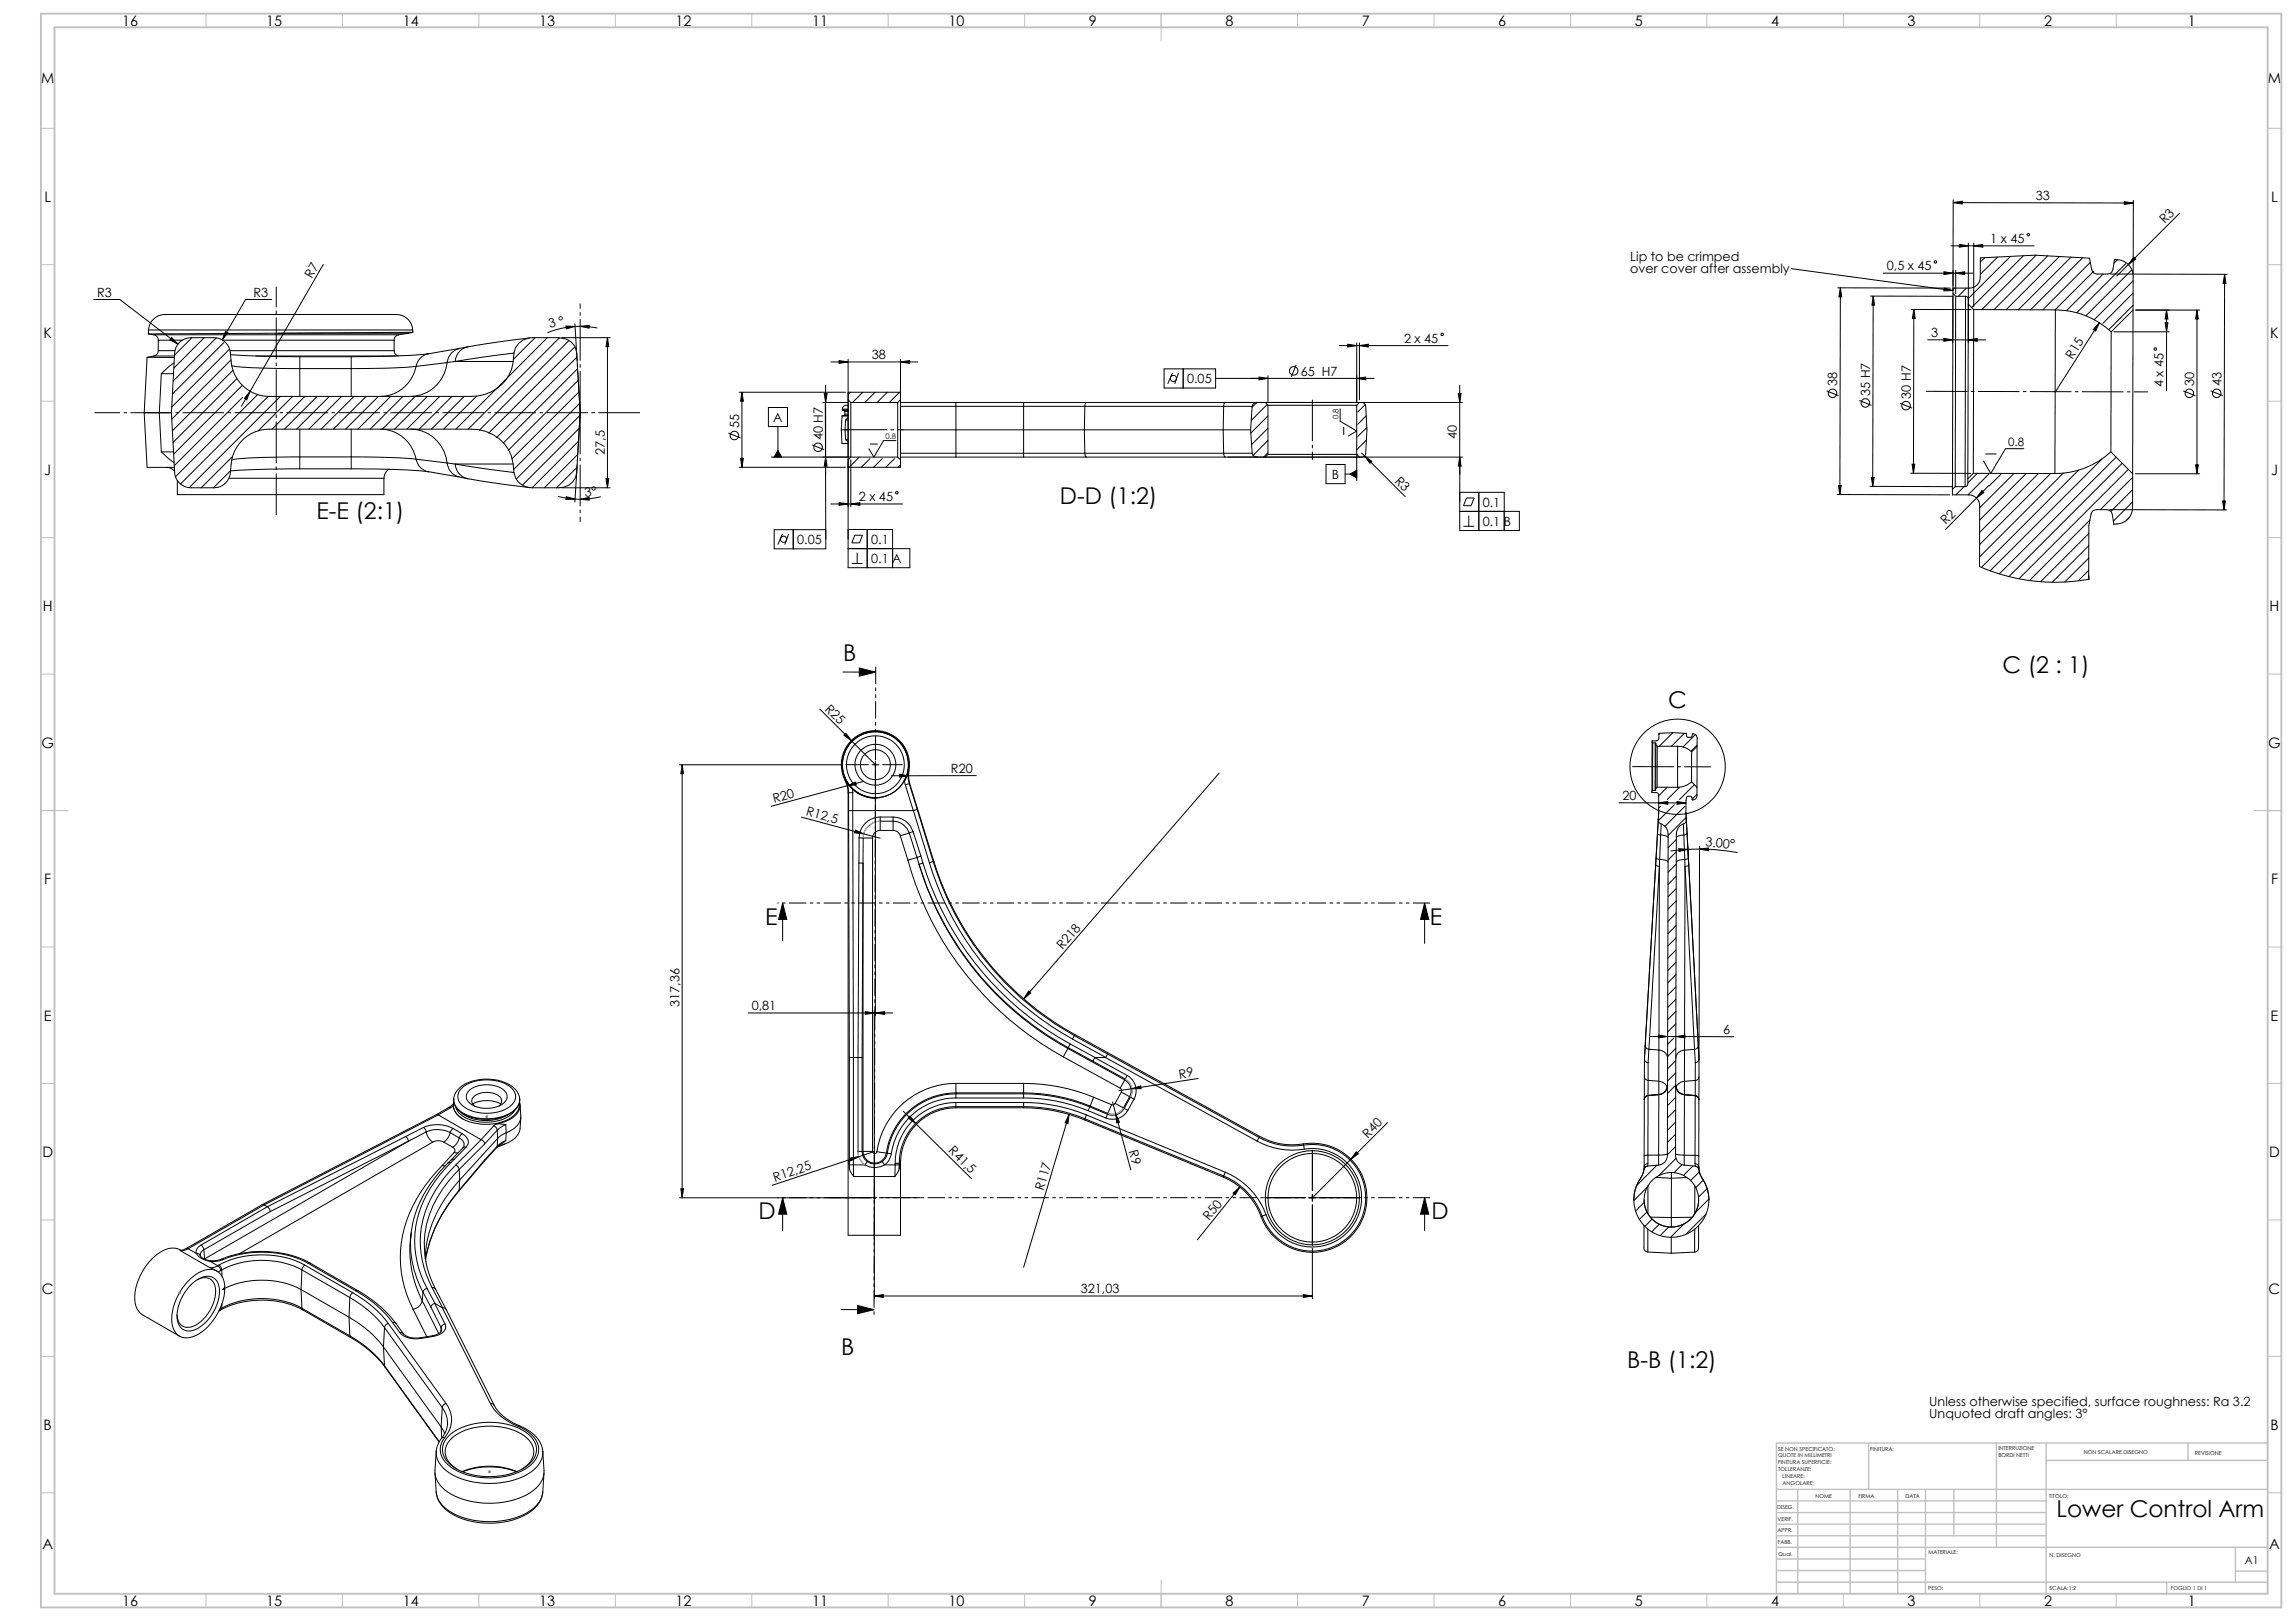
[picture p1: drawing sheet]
<svg xmlns="http://www.w3.org/2000/svg" width="841mm" height="594mm" viewBox="0 0 841 594" stroke-linecap="round" stroke-linejoin="round" font-family="sans-serif">
<defs><g id="words">
<g font-size="8.5">
<text x="388.4" y="184.7">D-D (1:2)</text>
<text x="116" y="190.3">E-E (2:1)</text>
<text x="308.9" y="242.2">B</text>
<text x="733.8" y="246.6">C (2 : 1)</text>
<text x="611.2" y="259.3">C</text>
<text x="280.4" y="338.8">E</text>
<text x="523.9" y="338.8">E</text>
<text x="278" y="446.8">D</text>
<text x="524.6" y="446.8">D</text>
<text x="308.3" y="496.4">B</text>
<text x="596.2" y="501.4">B-B (1:2)</text>
<text x="753.6" y="555.8">Lower Control Arm</text>
</g>
<g font-size="5.3">
<text x="44.8" y="9.5">16</text>
<text x="97.6" y="9.5">15</text>
<text x="147.6" y="9.5">14</text>
<text x="197.6" y="9.5">13</text>
<text x="247.6" y="9.5">12</text>
<text x="297.6" y="9.5">11</text>
<text x="347.6" y="9.5">10</text>
<text x="399" y="9.5">9</text>
<text x="449" y="9.5">8</text>
<text x="499" y="9.5">7</text>
<text x="549" y="9.5">6</text>
<text x="599" y="9.5">5</text>
<text x="649" y="9.5">4</text>
<text x="699" y="9.5">3</text>
<text x="749" y="9.5">2</text>
<text x="801.8" y="9.5">1</text>
<text x="15.1" y="30.5">M</text>
<text x="831.1" y="30.5">M</text>
<text x="16.3" y="74">L</text>
<text x="832.3" y="74">L</text>
<text x="15.9" y="124">K</text>
<text x="831.9" y="124">K</text>
<text x="16.2" y="174">J</text>
<text x="832.2" y="174">J</text>
<text x="15.7" y="224">H</text>
<text x="831.7" y="224">H</text>
<text x="15.2" y="274.1">G</text>
<text x="831.2" y="274.1">G</text>
<text x="16.2" y="324.1">F</text>
<text x="832.2" y="324.1">F</text>
<text x="16.1" y="374">E</text>
<text x="832.1" y="374">E</text>
<text x="15.5" y="424">D</text>
<text x="831.5" y="424">D</text>
<text x="15.4" y="474">C</text>
<text x="831.4" y="474">C</text>
<text x="16" y="524">B</text>
<text x="832" y="524">B</text>
<text x="15.5" y="567.5">A</text>
<text x="831.5" y="567.5">A</text>
<text x="44.8" y="588.5">16</text>
<text x="97.6" y="588.5">15</text>
<text x="147.6" y="588.5">14</text>
<text x="197.6" y="588.5">13</text>
<text x="247.6" y="588.5">12</text>
<text x="297.6" y="588.5">11</text>
<text x="347.6" y="588.5">10</text>
<text x="399" y="588.5">9</text>
<text x="449" y="588.5">8</text>
<text x="499" y="588.5">7</text>
<text x="549" y="588.5">6</text>
<text x="599" y="588.5">5</text>
<text x="649" y="588.5">4</text>
<text x="699" y="588.5">3</text>
<text x="749" y="588.5">2</text>
<text x="801.8" y="588.5">1</text>
</g>
<g font-size="4.7">
<text x="746" y="73.3">33</text>
<text x="793.3" y="82.2" transform="rotate(-45 793.3 82.2)">R3</text>
<text x="729.3" y="89">1 x 45</text>
<text x="597.4" y="95.6">Lip to be crimped</text>
<text x="597.4" y="100.1">over cover after assembly</text>
<text x="691.4" y="99">0,5 x 45</text>
<text x="114.3" y="102.2" transform="rotate(-60 114.3 102.2)">R7</text>
<text x="35.6" y="108.7">R3</text>
<text x="92.9" y="108.7">R3</text>
<text x="201.5" y="120.4" transform="rotate(-15 201.5 120.4)">3 °</text>
<text x="514.5" y="125.6">2 x 45</text>
<text x="707.7" y="123.5">3</text>
<text x="319.5" y="131.6">38</text>
<text x="759.5" y="131.9" transform="rotate(-57 759.5 131.9)">R15</text>
<text x="476.7" y="137.6">65 H7</text>
<text x="435" y="140.4">0.05</text>
<text x="673.3" y="141.5" transform="rotate(-90 673.3 141.5)">38</text>
<text x="792.9" y="141.8" transform="rotate(-90 792.9 141.8)">4 x 45</text>
<text x="804" y="141.5" transform="rotate(-90 804 141.5)">30</text>
<text x="814" y="141.5" transform="rotate(-90 814 141.5)">43</text>
<text x="685.3" y="145.1" transform="rotate(-90 685.3 145.1)">35 H7</text>
<text x="700.2" y="146.1" transform="rotate(-90 700.2 146.1)">30 H7</text>
<text x="283.4" y="154.6">A</text>
<text x="270.9" y="157" transform="rotate(-90 270.9 157)">55</text>
<text x="301.5" y="161.3" transform="rotate(-90 301.5 161.3)">40 H7</text>
<text x="533.9" y="160.9" transform="rotate(-90 533.9 160.9)">40</text>
<text x="221.6" y="166.6" transform="rotate(-90 221.6 166.6)">27,5</text>
<text x="488.1" y="175.5">B</text>
<text x="510.9" y="176.5" transform="rotate(45 510.9 176.5)">R3</text>
<text x="214.4" y="181.9" transform="rotate(-7 214.4 181.9)">3°</text>
<text x="314.7" y="183.6">2 x 45</text>
<text x="543.4" y="185.7">0.1</text>
<text x="543.4" y="192.6">0.1 B</text>
<text x="713.1" y="192.5" transform="rotate(-45 713.1 192.5)">R2</text>
<text x="292.1" y="199.4">0.05</text>
<text x="319.2" y="199.3">0.1</text>
<text x="319.2" y="206.3">0.1 A</text>
<text x="302.1" y="260.1" transform="rotate(45 302.1 260.1)">R25</text>
<text x="348.5" y="283.3">R20</text>
<text x="594.6" y="293.2">20</text>
<text x="283.6" y="294.1" transform="rotate(-15 283.6 294.1)">R20</text>
<text x="295.2" y="298.8" transform="rotate(15 295.2 298.8)">R12,5</text>
<text x="624.8" y="310" transform="rotate(5 624.8 310)">3.00°</text>
<text x="389.3" y="348.1" transform="rotate(-49 389.3 348.1)">R218</text>
<text x="249" y="369" transform="rotate(-90 249 369)">317,36</text>
<text x="275.5" y="370.2">0,81</text>
<text x="631.5" y="378.9">6</text>
<text x="432.3" y="395.2" transform="rotate(-9 432.3 395.2)">R9</text>
<text x="501.2" y="417.2" transform="rotate(-45 501.2 417.2)">R40</text>
<text x="347.4" y="421.9" transform="rotate(45 347.4 421.9)">R41,5</text>
<text x="413.6" y="421.9" transform="rotate(75 413.6 421.9)">R9</text>
<text x="283.9" y="433" transform="rotate(-18 283.9 433)">R12,25</text>
<text x="382.4" y="436.6" transform="rotate(-73 382.4 436.6)">R117</text>
<text x="443.1" y="447.5" transform="rotate(-51 443.1 447.5)">R50</text>
<text x="396" y="473.9">321,03</text>
<text x="707" y="515.1">Unless otherwise specified, surface roughness: Ra 3.2</text>
<text x="707" y="519.7">Unquoted draft angles: 3°</text>
</g>
<text font-size="4.2" x="735.9" y="163.5">0.8</text>
<text font-size="3.9" x="822.6" y="573">A1</text>
<g font-size="2.8">
<text x="490.5" y="153.7" transform="rotate(-90 490.5 153.7)">0.8</text>
<text x="324.5" y="160.8">0.8</text>
</g>
<g font-size="2">
<text x="651.6" y="531.6">SE NON SPECIFICATO:</text>
<text x="685.4" y="531.6">FINITURA:</text>
<text x="732.3" y="531.5">INTERRUZIONE</text>
<text x="732.3" y="534">BORDI NETTI</text>
<text x="763.6" y="532.9">NON SCALARE DISEGNO</text>
<text x="804.3" y="533.1">REVISIONE</text>
<text x="651.6" y="534.1">QUOTE IN MILLIMETRI</text>
<text x="651.6" y="536.6">FINITURA SUPERFICIE:</text>
<text x="651.6" y="539.1">TOLLERANZE:</text>
<text x="653.2" y="541.6">LINEARE:</text>
<text x="653.2" y="544.1">ANGOLARE:</text>
<text x="665.3" y="549">NOME</text>
<text x="681" y="548.9">FIRMA</text>
<text x="698.2" y="548.9">DATA</text>
<text x="751" y="548.9">TITOLO:</text>
<text x="651.2" y="553.1">DISEG.</text>
<text x="651.4" y="557.3">VERIF.</text>
<text x="651.4" y="561.4">APPR.</text>
<text x="651.5" y="565.7">FABB.</text>
<text x="706.6" y="569.5">MATERIALE:</text>
<text x="651.7" y="570.1">Qual.</text>
<text x="751.1" y="570.6">N. DISEGNO</text>
<text x="706.6" y="582.5">PESO:</text>
<text x="751.1" y="582.6">SCALA:1:2</text>
<text x="795.5" y="582.6">FOGLIO 1 DI 1</text>
</g>
</g></defs>
<g fill="none" stroke="#000" stroke-width=".37">
<path d="M715.8 74.3l3.3-.6v1.1zM715.8 73.2l-.1 34.4M715.8 74.3l66 .1M778.4 73.9l3.4 .5-3.4 .5zM781.8 73.4l-.1 26.8M798.7 78.2l-23 23M118.5 96.9l-30 52M656.4 98.5l59.3 8M712.4 99.6l3.3 .5-3.3 .5zM714.9 90.1h30.5M716.7 99.1v8.5M718 89.6l3.3 .5-3.3 .5z"/>
<path d="M721.3 89.1v36.5M723.3 90.1l3.3-.5v1zM723.3 89.1v23.4M727.3 94.4l-1.6 1.6M732 94.2l-6.3 6.3M736.7 94l-15.5 15.4M741.5 93.7l-19 19M746.1 93.5l-19.9 20M750.4 93.8l-19.7 19.7M754.7 94l-19.5 19.5M758.9 94.3l-19.3 19.2M763.2 94.5l-19.1 19"/>
<path d="M765.7 94.6l.8 4.2a1.99 1.99 0 0 0 2 1.6h3.8a2.05 2.05 0 0 0 2-1.7l.5-3.6a6.2 6.2 0 0 1 6.9 6.1v12.4M765.7 94.6l-20-1.1-20 1v7.1a4 4 0 0 1-4 4h-6M765.7 94.6h.1M766 96.2l-17.4 17.3M767.2 99.4l-14.1 14.2M775.9 95.2l-1.3 1.3M778.9 96.7l-17.9 17.9M781.2 98.9l-16.8 16.8M781.9 94.3l.7 .7-2.7 1.9zM34.3 109.7h9.6l21.3 16.4M99.6 109.7h-9.6l-8.6 14.9M207.4 119.5l3.4 .1-3.3 .9z"/>
<path d="M210.7 118.6l.6 9.7M212.6 119.6l3.3-.4v1.1zM673.4 105.5l41.3 .1M674.4 105.5l.5 3.3h-1zM674.4 105.5l-.2 75.7M685.4 108.5l30.2 .1v17M686.4 108.5l-.1 69.7M686.4 108.5l.5 3.3h-1zM690.1 100.1h32.9M700.3 113.4h22M701.3 113.4l.5 3.3h-1zM701.3 113.4l-.1 60"/>
<path d="M712.5 105.6l3.2 .9-3.4 .1zM715.7 107.6l-.2 71.7M715.7 107.6l1 1M716.1 105.6l-.4 .4M716.7 108.6l-.2 69.7M716.7 108.6h3.6M716.7 100.1l3.2-.5v1zM720.3 108.6l-.2 69.7M720.3 108.6a1.03 1.03 0 0 1 1 1M720.6 105.6l-3 3M723.3 113.4l-.2 60.1M723.3 113.4l-2-1.9-.2 64"/>
<path d="M723.3 113.4l29.9 .2M753.2 113.6l-.2 59.9M753.2 113.6a30.1 30.1 0 0 1 20.5 8M769.3 118.2l-1.3 3.1-.9-.6zM769.3 118.2l-16.2 25.5M770.7 100.4l-13.4 13.4M773.3 100.4l42.9 .1M781.7 113.6l-.2 60M781.7 107.4l-11.1 11.1M781.7 111.9l-8.9 8.9M781.7 113.6l-8 8M781.7 102.9l-14.3 14.3"/>
<path d="M782.6 113.6h23.5M793.4 118.3h1l-.5 3.3zM793.9 113.6l.5 3.3h-1zM793.9 113.6v29.6M805.1 113.6l.5 3.3h-1zM805.1 113.6v60M815.2 100.5l.5 3.4-1-.1zM815.2 100.5l-.2 86.4M53.9 130.9l-1.1 20.4M54.4 120.9a6.3 6.3 0 0 1 7.5-5.7h81a9.1 9.1 0 0 1 6.5 1.7 6 6 0 0 1 1.8 4M54.4 120.9h96.8M54.4 120.9v1.5"/>
<path d="M56.3 122.7a1.95 1.95 0 0 1 1.7 2M56.3 122.7h89.8M56.4 130.5l-2.5 .4 10 .1M56.4 130.5h7.5M58 128.5a1.98 1.98 0 0 1-1.6 2M58 124.7h8.8M58 128.5h6.1M58 124.7v3.8M59.1 136.9l-.7 14.4M59.1 136.9h4.5M62.9 123.7l2.3 2.4-2.9-1.6zM63.8 133l-1.9 1.3-2.8 2.6"/>
<path d="M70.3 123.7l-6.3 6.5M74.8 123.7l-11.1 11.2M79.3 123.8l-15.8 15.8M81.6 124.7h62.8M82.1 125.5l-18.9 18.9M82.6 121.5l.9 .4-2.1 2.7zM84.1 127.9l-21.1 21.2M84.3 128.5h60.1M84.5 130l12.3 .6 13.1 .1M84.6 131.9l-21.6 21.7M84.9 133.9a59.3 59.3 0 0 0 14.1 1.1l10.9 .1M85.4 135.7l-22.2 22.2"/>
<path d="M86.8 138.8l-23.4 23.3M93.8 130.5h51.2M102 122.1l49.3-.3-1.6 .3M102 122.1h47.7M102 122.1l-47.6 .3 1.9 .3M109.9 135.1v10.2M109.9 130.7v4.4M109.9 130.7h18.8M109.9 135.1h18.8M128.7 135.1v10.2M128.7 130.7v4.4M144.4 128.5a1.98 1.98 0 0 0 1.6 2"/>
<path d="M144.4 124.7v3.8M146.1 122.7a1.94 1.94 0 0 0-1.7 2M149.7 122.1l-3.6 .6M151.2 120.9l.1 .9M152.5 134.3a13.6 13.6 0 0 1-13.1 11M152.5 134.3l-11.3 .6-12.5 .2M156.7 129.7l.3-.1a273.9 273.9 0 0 1-28.3 1.1M156.7 129.7l-.6 .2a5.8 5.8 0 0 0-3.6 4.4M163.8 132.9a13.6 13.6 0 0 1-13.3 12.4M163.8 132.9l-11.3 1.4M163.8 132.8v.1M166.8 132.5h21.2"/>
<path d="M166.8 132.5l-3 .3M168.1 127.7l-11.4 2M168.4 127.7a5.6 5.6 0 0 0-4.6 5.1M171.5 127.1l-3.1 .6M171.5 127.1a5.8 5.8 0 0 0-4.7 5.4M188 132.5a14.8 14.8 0 0 1-15.2 12.8h-74.2a14 14 0 0 1-13.9-12.8 8.9 8.9 0 0 0-2.2-7.2 6.2 6.2 0 0 0-4.1-1.6h-8.4a6 6 0 0 0-6 5.8l-1.2 21.8M188.4 129.4l-21.6 3.1M188.4 129.4a6.5 6.5 0 0 1 6.7-5.7h9.7a6.3 6.3 0 0 1 6.5 5.6l1.3 22-1.3 21.9a6.2 6.2 0 0 1-6.5 5.6h-9.7a6.5 6.5 0 0 1-6.7-5.7M188.4 129.4l-.4 3.1M194.2 123.8l-22.7 3.3M196.1 123.7l-8 8M200.6 123.7l-33.5 33.6"/>
<path d="M205 123.8l-33.4 33.5M205.8 123.7h17.8M208.4 124.8l-32.7 32.8M210.7 127.1l-31.6 31.6M211.4 130.9l-29.4 29.4M211.7 135.1l-27.2 27.2M211.9 139.4l-25.7 25.6M218.9 120.2l-6.3-.6a31.6 31.6 0 0 0-12 2.3M222.6 123.7l.5 3.4h-1zM222.6 123.7v55.1M304.4 132.6h31.9M307.5 132.1l3.3 .5-3.3 .6z"/>
<path d="M310.8 131.6v35.9M330 132.6l3.3-.5v1.1zM330 131.6v35.9h20.3M426.6 135.2h18.9v7h-18.9zM429.6 136.7l-1.7 4M431.8 136.7l-1.3 4M433.6 135.2v7M445.5 138.7h58M461.4 138.2l3.2 .5-3.2 .5zM464.6 137.7v9.8M475 133.7l-1.8 4.4M490.8 126.6h39.8"/>
<path d="M493.9 126.1l3.3 .5-3.3 .6zM497.2 138.7l3.3-.5v1zM497.2 125.7v21.8M498.2 126.6l3.2-.5v1.1zM498.2 125.7v20.8M706.4 124.5l21.2 .1M712.3 124l3.3 .5-3.3 .6zM721.3 124.6l3.2-.5v1zM773.7 121.6l-.2 44M774.6 121.6h20.3M52.8 151.3h5.6M52.8 151.3l1.1 20h10"/>
<path d="M58.4 151.3h4.4M58.4 151.3l.7 14.3M62.8 151.3l1.2 21.8a6 6 0 0 0 6 5.7h8.4a6.1 6.1 0 0 0 6-5.5 15.7 15.7 0 0 1 4.8-12.4 13.9 13.9 0 0 1 9.4-3.6h74.2a14.9 14.9 0 0 1 15.2 12.7M88.8 141.2l-25.2 25.2M88.9 145.6l-25.1 25.1M91.7 143.4l-1.3 3.1-.8-.5zM94.4 144.6l-30.1 30.1M98.3 145.3l-32.2 32.1M102.7 145.3l-33.4 33.4M107.2 145.3l-12.6 12.6M109.9 157.3v10.1M111.7 145.3l-12 12"/>
<path d="M116.2 145.3l-12 12M120.7 145.3l-12 12M125.2 145.3l-12 12M128.7 157.3v10.1M129.7 145.3l-12 12M134.2 145.3l-12 12M138.7 145.3l-12 12M139.4 157.3a13.5 13.5 0 0 1 13.1 11M143.1 145.3l-12 12M147.6 145.3l-11.9 12M150.5 157.3a13.6 13.6 0 0 1 13.3 12.4M152.1 145.3l-12 12"/>
<path d="M156.6 145.3l-12 12M161.1 145.3l-12 12M165.6 145.3l-12 12M170.1 145.3l-12 12M174.7 145.1l-12.1 12.2M212.2 143.6l-24.6 24.5M212.3 157l-20.8 20.7M212.6 147.6l-24.4 24.4M212.6 152.2l-23.4 23.3M266.9 158.7l4.5 1.8M270.9 143.7h38.9M271.9 143.7l.5 3.3h-1z"/>
<path d="M271.9 143.7v27.5M281.6 149.3h7v7h-7zM285.1 156.3v11.2M301.6 147.5h9.2M302.1 144.2h1l-.6 3.3zM302.4 147.5l.2 50.1M302.5 141.1v32.8M308.3 157.5h1.4M308.3 157.5l.2 5h2.3M308.6 152.4h2.2M308.6 152.4l-.3 5.1M308.7 149.9h2.1"/>
<path d="M308.7 149.9v.4M309.2 150.3l.4 .5M309.2 152.3h1.6M309.2 150.3h1.6M309.2 152.3l-.6 .1M309.6 151.8l-.4 .5M309.6 150.8h1.2M309.6 151.8h1.2M309.6 150.8v1M309.7 157.5h1.1M309.7 157.5l.1 3.6M309.8 153.9l-.1 3.6"/>
<path d="M309.8 153.9h1M310.8 148.5a1.68 1.68 0 0 0-2.1 1.4M310.8 153.1l-1 .8M310.8 150.3h-2.1h.5M310.8 143.7h19.2M311.7 143.7l-.9 .9M311.8 147.5v20l-1 1M311.8 147.5l-1-1v22M311.8 147.5h17.2M316.1 143.7l-3.7 3.8M320.7 143.7l-3.8 3.8M325.1 143.7l-3.7 3.8"/>
<path d="M329 147.5v20M329 147.5l1-1v22M329.6 143.7l-3.7 3.8M330 157.5h67.4M330 147.5h20.3M330 148.9h20.3M350.3 147.5v1.4M350.3 148.9v17.2M350.3 147.5h24.8M350.3 148.9h24.8M375.1 148.9h22.4M375.1 147.5v1.4"/>
<path d="M375.1 147.5h23M375.1 148.9v17.2M397.4 157.5h50.8M397.4 157.5l.1 8.6M397.5 148.9l-.1 8.6M397.5 148.9h50.9M398.1 147.5l-.4 .4-.2 1M398.1 147.5h50.9M448.2 157.5h10.1M448.2 157.5l.2 8.6M448.4 148.9h10.4M448.4 148.9l-.2 8.6"/>
<path d="M449 147.5l-.3 .2-.3 1.2M449 147.5h11.7a1.75 1.75 0 0 0-1.9 1.4M450 147.5h85.9M458.3 157.5l.5 8.6M458.8 148.9l-.5 8.6M460.6 147.5l-1.8 1.8M464.4 148.2l-5.9 5.9M464.6 148.5h32.6M464.6 148.5l-1-1h34.6l-1 1M464.6 152.4l-6.2 6.3M464.6 156.9l-6 6M464.6 148.5v18"/>
<path d="M491.1 149.8v4.6l6.1 3.5-3.1 1.8M492.4 156.6v2.6M497.2 148.5v27.6M499 147.5a1.53 1.53 0 0 1 1.5 1.4l.4 8.6-.4 8.6a1.53 1.53 0 0 1-1.5 1.4M500.3 148.3l-2.8 2.7M500.6 152.4l-3.1 3.1M500.9 156.6l-3.4 3.4M534.4 144.2h1l-.5 3.3zM534.9 141.1v53.3h21.9v-7h-21.9M669.3 143.2l4.4 1.8M681.4 146.7l4.4 1.9M696.2 147.7l4.5 1.8"/>
<path d="M800.1 143.3l4.4 1.7M810.1 143.2l4.4 1.8M59.1 165.6h4.5M59.1 165.6l2.9 2.7 1.8 1.2M61 171.3a3.8 3.8 0 0 1 3 1.3M83.9 175.3h56.8M85.2 167.2l-11.5 11.6M109.9 171.8l-12.5 .1-12.9 .6-6.3 6.3M109.9 167.4h-2.9a149 149 0 0 0-21.9 1.1l-.2 .1M109.9 167.4v4.4M109.9 167.4h18.8M109.9 171.8h18.8"/>
<path d="M128.7 171.8a243.3 243.3 0 0 1 28.3 1.1l-.3-.1M128.7 167.4l14.7 .3 9.1 .6M128.7 167.4v4.4M140.7 175.3v6h-75.7v-5.2M142.5 171.9a4.2 4.2 0 0 0-1.8 3.4M152.5 168.3l11.3 1.4M152.5 168.3a5.6 5.6 0 0 0 4.2 4.5M156.7 172.8l11.4 2M163.8 169.7a5.7 5.7 0 0 0 4.7 5.1M163.8 169.7l3 .3M166.8 170h21.2M166.8 170l21.6 3.1"/>
<path d="M166.8 170a5.8 5.8 0 0 0 4.7 5.4M168.4 174.8l3.1 .6M171.5 175.4l22.7 3.3M188 170l.4 3.1M205.8 178.8h17.8M211.4 171.3l-7.5 7.5M211.5 170.3l-.8 13.6M211.7 166.5l-12.2 12.3M212 161.7l-17 17.1M222.1 175.4h1l-.5 3.4zM270.9 171.2h38.9M271.4 168h1l-.5 3.2z"/>
<path d="M282.7 167.5h46.3M285.1 165.1l1.3 2.4h-2.7zM297.6 163l4.4 1.8M302.5 167.5l.6 3.3h-1zM309.8 161.1l1 .8M309.8 161.1h1M310.3 162.5l.5 .1M310.8 168.5v39.5h22.6v-6.9h-22.6M311.8 168.5v17.2M314.9 167.5l-3.6 3.6M318.8 168.1l-3.2 3.1M318.9 162.7h2.6"/>
<path d="M323.3 168.1l-3.2 3.1M327.8 168.1l-3.2 3.1M328.3 161.5h-4.5l-3.6 6-1.8-3M329 167.5l1 1M330 166.1h20.3M330 170.4l-.9 .8M330 168.5v2.7h-19.2M350.3 166.1v1.4M350.3 167.5h24.8M350.3 166.1h24.8M375.1 166.1h22.4M375.1 166.1v1.4"/>
<path d="M375.1 167.5h23M397.5 166.1l.2 1 .4 .4M397.5 166.1h50.9M398.1 167.5h50.9M448.4 166.1h10.4M448.4 166.1l.3 1.1 .3 .3M450 167.5h85.9M458.8 166.1l.2 .5a1.77 1.77 0 0 0 1.7 .9h-11.7M463.6 167.5l1-1h32.6l1 1zM464.6 161.4l-5.4 5.5M464.6 165.9l-1.5 1.6M485.9 170.2h7v7h-7z"/>
<path d="M492.9 173.7h4.3M494.7 173.7l2.5-1.4v2.8zM499 166l15.9 16M500 167.1l2.7 2-.7 .7zM500.7 161.3l-3.5 3.5M534.9 167.5l.5 3.3h-1zM673.7 177.9h1l-.5 3.3zM685.3 178.2l30.2 .1M685.8 174.9h1l-.5 3.3zM700.1 173.4l22 .1M700.7 170.1h1l-.5 3.3zM715.5 179.3v2h6a4 4 0 0 1 4 4.1l-.1 22.2"/>
<path d="M716.5 178.3l-1 1M716.5 178.3h3.6M719.7 178.3l-3 3M721.1 175.5v1.8a.99 .99 0 0 1-1 1M723.1 173.5l-2 2M723.1 173.5h29.9M724.6 173.5l-3.5 3.4M726.3 179.8l.7 .7-2.7 2zM727.6 166.4h3.9M728.7 178l-15.9 16.1M728.8 173.7l-7.6 7.6M733.3 173.7l-4.4 4.4"/>
<path d="M737.8 173.7l-12.3 12.4M741.6 164.4h-6.7l-5.4 9.1-2.6-4.6M742.5 173.5l-17 17.1M747 173.5l-21.5 21.6M751.4 173.5l-26 26.1M756.1 173.4l-30.7 30.7M761.7 172.3l-35.6 35.6M770.3 168.2l-41 41M773.5 165.6a29.8 29.8 0 0 1-20.5 7.9M773.5 165.6l8 8M775.4 167.5l-42.8 42.8M777.7 169.8l-41.5 41.5"/>
<path d="M779.9 172l-40.1 40.1M781.5 179.5l-8 7.9M781.5 173.6v12.5a6.2 6.2 0 0 1-6.9 6l-.6-3.6a2.02 2.02 0 0 0-1.9-1.7h-3.9a1.9 1.9 0 0 0-1.9 1.6l-.8 4.1v19.8M781.5 174.9l-11.8 11.9M782.5 173.6h23.6M804.6 170.3h1l-.5 3.3zM204.5 181.9l3.9 .8a31.1 31.1 0 0 0 11.8-.7M207.5 182l3.2 .9-3.3 .1zM212.6 183l3.3-.7v1zM283.7 194.1h18.9v7h-18.9zM286.7 195.6l-1.7 4M289 195.6l-1.4 4"/>
<path d="M290.7 194.1v7M304.4 184.7h26.4M307.5 184.2l3.3 .5-3.3 .5zM310.8 194h16.3v14M311.8 184.7l3.3-.5v1zM313.3 196.1h2.8l-1.1 2.8h-2.9zM317.8 194v14M534.9 180.4h16.3v14M536.3 192.9h3.9M537.4 182.5h2.8l-1.1 2.8h-2.8zM538.2 188.9v4M541.9 180.4v14"/>
<path d="M673.2 181.2l41.3 .1M765.4 200l-13.4 13.4M765.5 195.5l-17.7 17.7M765.8 190.6l-22.1 22.1M773.1 186.8l42.9 .1M780.2 189.7l-1.1 1.1M781.5 183.9l-7.1 7.1M814.4 183.6h1.1l-.5 3.3zM312.1 206.5h4M314.1 202.6v3.9M725.4 207.6l4.1 1.7 6.4 1.9 8.5 1.6 10 .6 5.1-.3 6-.8M765.4 210.6l.1 1.7"/>
<path d="M765.4 204.5l-8.8 8.8M765.4 209l-3.9 3.8M300.4 259.8l20.4 20.4M308.9 246.3h12M314.9 244.8l6 1.5-6 1.5zM309.2 269.4l.8-.7 2 2.7zM320.6 268a12.3 12.3 0 0 0-12 12.2 12.3 12.3 0 0 0 12 12.3M320.6 268a12.3 12.3 0 0 1 10.8 18.3M320.6 268l1.4 .1M320.8 279v93.2M605.4 272v-.5h1.5a1.04 1.04 0 0 0 1-1v-1.8l5-.2 5 .2 .5 1.5 1.5-.1 .3-1.2a1.54 1.54 0 0 1 1.7 1.5v3.1M605.4 272l-.1 17.9"/>
<path d="M605.4 272l.2 .2M605.5 271.5l-.1 .1M605.6 272.2v17.5M605.6 272.2h1M606.6 272.2l-.1 17.5M606.6 272.2l.2 .8M606.8 273l-.1 16M606.8 273l.5 .5M607.3 273.5v15M607.3 273.5h7.5M608.3 268.7l-.4 .4M613 268.5l-5 5"/>
<path d="M614.8 273.5l-.1 15M614.8 273.5a7.7 7.7 0 0 1 5.1 2M617.3 268.7l-4.8 4.8M619.9 275.5v11M621.3 269.2l-4.6 4.5M621.9 273.5l-.1 15M621.9 273.1l-2.2 2.2M621.9 273.5l-2 2M249 280.2h59.9M250 280.2l.5 3.3h-1zM250 280.2v158.7M293.7 299.4l28.9 7.8"/>
<path d="M309.7 286l.6 1.6 .5 3M309.8 285.9l2.6 3.2M309.8 285.9l-.1 .1M309.8 285.9l1 3 .2 1.6M310.4 287.9l3.1-1.3 .3 1zM310.8 290.6v134.6M311 290.5l-.2 .1M311 290.5h1.5M311 297.1l.2 90.5M311 290.5v6.6M312.4 289.1a12.5 12.5 0 0 0 8.2 3.4M312.4 289.1l.1 1.4"/>
<path d="M312.5 297l-1.5 .1M312.5 297l.2 90.5M312.5 297h22.2M312.5 290.5v6.5M316.6 286.3l-34 9.2M319.5 280.2h2.6M322.3 292.3l-1.7 .2M322.5 299.4a7.7 7.7 0 0 0-7.7 7.6M322.5 299.4v1.5M322.5 299.4h4.8M327.3 299.4a7.7 7.7 0 0 1 7.3 5.3M327.3 299.4v1.5"/>
<path d="M329.6 283.7l3.4 .6-3.4 .5zM331.4 286.3l.4 1.3M331.8 287.6l2.9 9.4M332.9 282.4h.2M332.9 282.4l-1.5 3.9M332.9 282.4l-.2 1.4 .5 3.4M333.1 282.4a12.5 12.5 0 0 0-14.2-14.5 12.5 12.5 0 0 0-9.2 18.1M333.1 282.4l-.1 3.1 .4 1.7M333.2 287.2l-1.4 .4M333.2 287.2h.2M333.2 287.2l8.8 28.6M333.4 287.2l8.8 28.5"/>
<path d="M334.7 297l5.9 19.1M336.1 296.6l-1.4 .4M357.8 284.2l-31.2 .1M446.8 283.3l-71.7 82.7M593.3 294.2h24.6M605.3 289.9v.5h1.5a.96 .96 0 0 1 1 1v6.4M605.6 289.7l-.3 .2M605.6 289.7h.9M606.7 289v.5l-.2 .2M607.3 288.5l-.6 .5M607.3 288.5h7.4M607.8 294.2l3.4-.5v1z"/>
<path d="M607.8 297.7l-5.2 90.4M607.8 297.8l-.1 2.6M608.5 295.5l-.7 .6M611 288.5l-3.2 3.1M613.6 294.9l-5.9 5.8M614.5 293.7l3.4 .5-3.4 .5zM615.5 288.5l-4.5 4.5M617.4 295.5l-7.3 7.3M617.8 297.7l4.8 90.4M617.8 297.8l.2 2.6M617.9 299.5l-6.6 6.6M619.9 286.5a7.9 7.9 0 0 1-5.2 2"/>
<path d="M619.9 286.5l1.9 2M620.9 287.6l-5.4 5.4M621.8 288.5v3.1a1.58 1.58 0 0 1-1.7 1.5l-.3-1.2-1.3-.1-.4 .2-.2 1.2-.1 4.6M621.8 291.1l-1.7 1.7M313.5 304.2l3 1.4-3.3-.4zM314.7 316.3h1.6M314.7 316.3l-.3 71.2M314.8 307l-.1 9.3M314.8 307l1.5 .1M316.3 316.3l-.4 71.3M316.3 316.3v105.6M316.3 307.1v9.2"/>
<path d="M316.3 307.1h3.5M319.8 307.1v114.8M322.5 300.9a6.2 6.2 0 0 0-6.2 6.2M322.5 304.3a2.78 2.78 0 0 0-2.7 2.8M322.5 300.9v3.4M322.5 300.9h4.8M322.5 304.3h4.8M327.3 300.9a6.2 6.2 0 0 1 5.9 4.4M327.3 304.3a2.67 2.67 0 0 1 2.6 2M327.3 300.9v3.4M329.9 306.3l2.8 8.9M332.7 315.2a118.6 118.6 0 0 0 56.9 72.1"/>
<path d="M333.2 305.3l2.9 8.9M333.2 305.3l-3.3 1M334.6 304.7l2.9 9M334.6 304.7l-1.4 .6M336.1 314.2l-3.4 1M336.1 314.2l.7 2.6M336.8 316.8a114.6 114.6 0 0 0 54.5 67.4M336.8 316.8a114.8 114.8 0 0 0 54.7 67.1M337.5 313.7l-1.4 .5M337.5 313.7l.7 2.6M338.2 316.3l-1.4 .5M338.2 316.3a113.7 113.7 0 0 0 54 66.3"/>
<path d="M340.6 316.1a110.8 110.8 0 0 0 52.4 64.7M342 315.8a109.7 109.7 0 0 0 51.7 63.7M342 315.8l-1.4 .3M342.2 315.7a109.4 109.4 0 0 0 51.7 63.4M342.2 315.7l-.2 .1M606.7 316.9l-3.8 66.2a1.38 1.38 0 0 0 1.3 1.4M606.7 316.9l1.4 .6M606.8 314.4l1.4 .5M606.8 314.4l-.1 2.5M607.4 305.4l-.6 9M607.4 305.4l1.1 .6M607.6 300.7l-.2 4.7"/>
<path d="M607.7 300.4a1.51 1.51 0 0 0 1.1 1.5M607.7 300.1v.3M607.7 300.1v.1M608.1 317.5l-3.9 67M608.1 317.5l-.2 67.3M608.2 314.9a3.9 3.9 0 0 1 3.1 1M608.2 314.9l-.1 2.6M608.5 306a2.85 2.85 0 0 1 2.8 1M608.5 306l-.3 8.9M608.8 301.9a3.7 3.7 0 0 1 2.5 3.8l-.3 117.8a3.5 3.5 0 0 1-3.2 3.4M608.8 301.9l-.3 4.1M612.2 311.8l4.7-.4a77.1 77.1 0 0 1 19.9 1.1"/>
<path d="M614.3 307.6l-3 3M614.3 312.1l-3 3M614.3 316.6l-3.1 3M615.2 311l3.3 .2-3.2 .8zM616.9 301.9a3.6 3.6 0 0 0-2.6 3.8l-.3 117.8a3.5 3.5 0 0 0 3.2 3.5M616.9 301.9l.1 4.1M617 306a2.95 2.95 0 0 0-2.7 1M617 306l.4 9M617.4 315a3.7 3.7 0 0 0-3.1 .9M617.4 315l.1 2.5M617.5 317.5l-.2 67.3M617.5 317.5l3.5 67"/>
<path d="M618 300.4a1.51 1.51 0 0 1-1.1 1.5M618 300.4v-.3l.2 5.4M618.2 305.5l.5 8.9M618.2 305.5l-1.2 .5M618.5 310.3l.3 5.7M618.7 314.4l-1.3 .6M618.7 314.4l.1 2.6M618.8 317l3.5 66.1M618.8 317l-1.3 .5M622.8 311.1l3.3-.4v1zM622.8 310.2l-.2 77.1M286.8 330.9l1.5 6h-3z"/>
<path d="M286.8 330.9v13.8M522.1 330.9l1.5 6h-3zM522.1 330.9v14.8M614.2 334.6l-3 3M614.2 339.1l-3 3M614.2 321.1l-3 3M614.2 325.6l-3 3M614.2 330.1l-3 3M614.2 348.1l-3 3M614.2 352.6l-3 3M614.2 357.1l-3 3.1M614.2 343.6l-3 3"/>
<path d="M274.1 371.2h53M317.1 370.7l3.3 .5-3.3 .5zM320.4 370.2v67.7M320.8 371.2l3.3-.5v1zM376.9 363.2l.8 .7-2.6 2.1zM393.7 379.5l-.7 1.3M393.7 379.5l67.7 37.3M393.9 379.1l-.2 .4M393.9 379.1l67.7 37.3M604.8 379.8l30.6 .1M607.8 379.3l3.3 .5-3.3 .5zM614.1 375.1l-3 3"/>
<path d="M614.1 379.8l3.3-.5v1.1zM614.2 361.6l-3 3M614.2 366.2l-3 2.9M614.2 370.6l-3.1 3M169.2 398.8a15.3 15.3 0 0 1 18.3 0 4.1 4.1 0 0 1-.7 6.7 15.6 15.6 0 0 1-17.6-.6 4 4 0 0 1 0-6.1zM172.1 399.4a11 11 0 0 1 12.6 .1 2.96 2.96 0 0 1-.5 5 11 11 0 0 1-12.5-.7 2.86 2.86 0 0 1 .4-4.4zM311.2 387.6v39.3M312.7 387.5l-1.5 .1M312.7 387.5v39.4M312.7 387.5h1.7M314.4 387.5l1.5 .1M314.4 387.5v34.4"/>
<path d="M315.9 387.6v34.3M350.3 397a29.3 29.3 0 0 0-29 25M350.3 397v3.5M350.3 397h24.8M375.1 397v3.5M375.1 397a66.9 66.9 0 0 1 25.7 5.1M389.6 387.3l20.9 11.4M391.3 384.2l-1.7 3.1M391.3 384.2l20.9 11.5M391.5 383.9l-.2 .3M391.5 383.9l9 5M392.2 382.6l-.7 1.3"/>
<path d="M392.2 382.6l9.1 4.9M393 380.8l12.2 6.7M400.5 388.9l11.8 6.5M401.2 387.6l-.7 1.3M401.2 387.6l11.9 6.5M401.3 387.5l-.1 .1M401.3 387.5h3.8M405.1 387.5l55.6 30.7M405.2 387.5h-.1M405.9 386.3l-.7 1.2M410.5 398.7a1.12 1.12 0 0 1 .4 1.5M412.2 395.7a4.6 4.6 0 0 1 1.7 6.2"/>
<path d="M412.2 395.7l-1.7 3M412.3 395.4a4.9 4.9 0 0 1 2 6.6M412.3 395.4l-.1 .3M413.1 394.1l-.8 1.3M413.1 394.1a6.4 6.4 0 0 1 2.5 8.7M414.8 399l3.2-1.1 .1 1.1zM439 395.2l-29 4.5M602.6 394.6a1.41 1.41 0 0 0 1.3 1.3M602.6 394.6l-.1 8.3M602.6 388.1a1.38 1.38 0 0 0 1.3 1.3M602.6 388v.1M602.6 388.1v6.5"/>
<path d="M603.9 395.9v5.5M603.9 389.4v6.5M603.9 395.9l4 .3M604.2 384.5l3.7 .3M604.2 384.5l-.3 4.9M607.9 396.2l1.8 .6 .9 .9 .3 .8M607.9 396.2v4.9M607.9 384.8a3.2 3.2 0 0 1 3.2 3M607.9 384.8v11.4M611.1 397.6a3.4 3.4 0 0 1-3.2 3.5M611.1 397.7a3.4 3.4 0 0 1-3.2 3.4M613.4 380.3l-2.3 2.4"/>
<path d="M614.1 397.6a3.5 3.5 0 0 0 3.2 3.5M614.1 388.7l-3 3M614.1 393.1l-3 3M614.1 384.1l-3 3M617.3 396.2l-1.3 .3-1 .7-.8 1.3M617.3 396.2v4.9M617.3 384.8a3.2 3.2 0 0 0-3.2 3M617.3 384.8v11.4M621 384.5l-3.7 .3M621 384.5l.3 4.9M621.2 395.9v5.6M621.2 395.9l-3.9 .3"/>
<path d="M621.3 389.4l-.1 6.5M622.3 383.1a1.45 1.45 0 0 1-1.3 1.4M622.3 383.1l.3 5M622.6 388.1a1.39 1.39 0 0 1-1.3 1.3M622.6 394.6a1.33 1.33 0 0 1-1.4 1.3M622.6 394.6v8.4M622.6 388.1v6.5M148.6 416.5l.7 .7 .3 1M148.6 416.5l-50.6 25.7M149.6 418.2l-74.6 43.1-.3-3.3M149.6 418.2l-50.6 25.8M155.2 413.1a12.7 12.7 0 0 1 10.9 .4"/>
<path d="M155.2 413.1l-6.6 3.4M155.2 413.1l.7 .7 .3 1M156.2 414.8l-6.6 3.4M156.2 414.8a5.7 5.7 0 0 0 2.4 3.7M156.2 414.8a10.2 10.2 0 0 1 8.8 .2M158.6 418.5a4.2 4.2 0 0 1 4 0M158.6 418.5l-70.8 40.9M159.9 408.5l.7 .1M159.9 408.5l-63.8 32.9M160.6 408.6l-63.8 32.9M160.6 408.6l15.7 9M162.6 418.5l3.3 1.9"/>
<path d="M164.5 405.8l.7 .1M164.5 405.8l-4.7 2.7M165 415a5.6 5.6 0 0 1-2.4 3.5M165 415l3.3 2M165.2 405.9l-4.6 2.7M166.1 413.5l-1.1 1.5M166.1 413.5l3.3 2M166.1 405.3a6.1 6.1 0 0 0 3.4 4.7M166.1 404.8v.5M166.1 405.3l-.9 .6M166.2 404.5l-1.7 1.3M166.3 402.8l-.1 .2"/>
<path d="M166.3 403.9a5.3 5.3 0 0 0 3.2 6.1M167 405.7a9.1 9.1 0 0 0 7.9 5.3 15.6 15.6 0 0 0 13.2-3.3l.5-.8M168.3 417a2.37 2.37 0 0 1 1.4 3.6M168.3 417a5.4 5.4 0 0 1-2.4 3.4M168.9 407.6a16 16 0 0 0 17.2 1M169.4 415.5a3.2 3.2 0 0 1 1.4 4.9M169.4 415.5l-.7 .6-.4 .9M173.2 404.5a11.7 11.7 0 0 1 10.4 0M173.9 405.3a2.31 2.31 0 0 1-1-2.4 2.31 2.31 0 0 1 1.8-1.8 7.8 7.8 0 0 1 8.9 1.3 2.22 2.22 0 0 1-.7 2.9M176.3 417.6h.1M176.3 417.6a1.87 1.87 0 0 1 1.3 1.6M176.3 417.6l-9.3 9.4"/>
<path d="M177.6 419.2l-9.4 9.4M180.9 412.6a1.76 1.76 0 0 1 1.3 1.6M180.9 412.6l-4.6 5M181.6 411.9l3.8 .2M181.6 411.9l-.7 .7M182.2 414.2l.2 3M182.2 414.2l-4.6 5M182.4 417.2l-.2 2.8M182.4 417.2l-13.9 15.2M185 419.2l-2.7 1.1M185.4 417.9l-3.4 2.6M185.4 412.1l.1 3"/>
<path d="M185.4 412.1l-2.3 1.2-.9 .9M185.4 417.9l-2.3 1.3-.9 .8M185.5 415.1l-2.2 1.2-.9 .9M185.5 415.1l-.1 2.8M190.3 404.5a6.2 6.2 0 0 1-4.1 5.7 19.2 19.2 0 0 1-16.7-.2M190.4 403.9a5.6 5.6 0 0 1-3.6 6.3l-2.4 1-2.8 .7M190.5 402.7a7.6 7.6 0 0 0-5.6-6.1 17.6 17.6 0 0 0-16.2 1.8 5.8 5.8 0 0 0-2.4 4.4M190.5 402.7l-.1 .2a6 6 0 0 1-4.1 5.5 18 18 0 0 1-18.4-1.7 4.6 4.6 0 0 1-1.6-3.7M190.5 402.7a6.4 6.4 0 0 1-4.7 5.8 18 18 0 0 1-17.8-1.9 5 5 0 0 1-1.7-3.8M190.6 404.8l.3 4.1a6.3 6.3 0 0 1-4.2 5.7l-1.2 .5M190.9 409.4l-.3 4.1a7 7 0 0 1-5 5.5l-2.7 .8M331 407.2l25 24.7"/>
<path d="M332.8 409.7l.7-.7 2 2.7zM350.3 400.8v1.5M350.3 405.5a20.7 20.7 0 0 0-20.8 20.8M350.3 404a22.3 22.3 0 0 0-22.3 22.3M350.3 404v1.5M350.3 402.3a23.9 23.9 0 0 0-23.7 20.5M350.3 400.8a25.6 25.6 0 0 0-25.2 21.8M350.3 400.5a25.8 25.8 0 0 0-25.5 22.1M350.3 405.9a20.4 20.4 0 0 0-20.3 20.4M350.3 402.3h24.8M350.3 400.8h24.8M350.3 404h24.8"/>
<path d="M350.3 405.5h24.8M350.3 400.5h24.8M350.3 400.5v.3M350.3 405.5v.4M350.3 405.9h24.8M375.1 400.8v1.5M375.1 402.3a62.2 62.2 0 0 1 23.7 4.7M375.1 404a60.7 60.7 0 0 1 23 4.6M375.1 405.5a57.5 57.5 0 0 1 22.4 4.5M375.1 404v1.5M375.1 400.8a65.1 65.1 0 0 1 24.2 4.8M375.1 400.5a64.8 64.8 0 0 1 24.3 4.8"/>
<path d="M375.1 405.9a59.1 59.1 0 0 1 22.3 4.5M375.1 400.5v.3M375.1 405.5v.4M391.8 408.4l-.5 3.3-1-.3zM391.8 408.4l-16.7 56M397.4 410.4l50.8 20.9M397.5 410l50.9 20.9M397.5 410l-.1 .4M398.1 408.6l-.6 1.4M398.1 408.6l50.9 20.9M398.8 407l6.5 2.7M399.3 405.6l-.5 1.4"/>
<path d="M399.3 405.6l6.5 2.7M399.4 405.3l6.6 2.7M399.4 405.3l-.1 .3M400.8 402.1l-1.4 3.2M400.8 402.1l6.5 2.7M405.8 408.3l-.5 1.4M406 408l-.2 .3M407.3 404.8l-1.3 3.2M407.7 403.8l6.7 24.9M408.6 404.3l-.6 .5h-.7M408.6 404.3l3.1 1.7M408.9 408.2l1.3 3-.9 .3z"/>
<path d="M410.9 400.2l3 1.7M410.9 400.2l-2.3 4.1M411.7 406a4.5 4.5 0 0 1-5.7 2M411.7 406l.3 .2M412 406.2a4.8 4.8 0 0 1-6.2 2.1M412 406.2l1.3 .7M413.3 406.9a6.4 6.4 0 0 1-8 2.8M413.9 401.9l.4 .1M413.9 401.9l-2.2 4.1M414.3 402l1.3 .8M414.3 402l-2.3 4.2M415.6 402.8l-2.3 4.1"/>
<path d="M460.7 418.2a27.1 27.1 0 0 0 17.2 2.9M461.4 416.8l-.7 1.4M461.4 416.8a25.4 25.4 0 0 0 16.3 2.8M461.6 416.4a24.4 24.4 0 0 0 16 2.8M461.6 416.4l-.2 .4M477.6 419.2a20 20 0 0 1 22.8 15.2 20 20 0 0 1-13.8 23.7 20 20 0 0 1-24.5-12.3M477.6 419.2l.1 .4M477.7 419.6l.2 1.5M477.7 419.6a19.6 19.6 0 0 1 22.2 15 19.6 19.6 0 0 1-13.5 23.1 19.6 19.6 0 0 1-23.9-12.1M508.5 411.4l-27.6 27.5M602.5 403v20.5M602.5 402.9v.1"/>
<path d="M603.9 401.4a1.51 1.51 0 0 0-1.4 1.5M603.9 401.5v21.8M603.9 401.5a1.51 1.51 0 0 0-1.4 1.5M603.9 401.4v.1M607.9 401.1l-.1 22.2M607.9 401.1l-4 .3M607.9 401.1h.1M607.9 401.1l-4 .4M611.1 400.7l3-3a3.5 3.5 0 0 0 3.2 3.5M614 415.6l-3 3M614 402.1l-3 3.1M614 406.6l-3 3"/>
<path d="M614 411.2l-3 3M617.3 401.2l-.1 22.1M617.3 401.1l3.9 .4M617.3 401.2l3.9 .3M617.3 401.1v.1M621.2 401.5a1.52 1.52 0 0 1 1.4 1.5M621.2 401.5l-.1 21.9M621.2 401.5h.1M622.6 403l-.1 20.6M622.6 403h.1M162 427.1a48.5 48.5 0 0 0-15.3 33.8 41.9 41.9 0 0 0 4.7 18.8M162 427.1l1.1 .1"/>
<path d="M165.2 426.1l-.7-.1a45 45 0 0 0-13 21M165.2 426.1a40 40 0 0 0-13.1 31.1 37.5 37.5 0 0 0 4.4 15M165.9 420.4a1.19 1.19 0 0 1 .5 1.9M166.4 422.3l1.6 .1M166.4 422.3l-4.4 4.8M166.5 424.8l-1 .1-1.4 1.4M166.5 424.8l-1.3 1.3M167 427a39.1 39.1 0 0 0-12.9 30.2 36.9 36.9 0 0 0 4.2 14.6M167 427a1.89 1.89 0 0 1 1.2 1.6M168 436.6a52.2 52.2 0 0 0-11.7 22.9M168.2 428.6a38 38 0 0 0-12.5 31.1l.4 2.7M168.2 436.1a50.5 50.5 0 0 0-12.2 25.4"/>
<path d="M168.2 436.1l-.2 .5M168.2 428.6l.3 3.8M168.5 432.4a43.8 43.8 0 0 0-12.7 28.8M168.5 432.4l-.3 3.7M169.7 420.6h.1M169.7 420.6l-4.4 4.5M170.8 420.4l-4.3 4.4M170.8 420.4l-1.1 .2M177.6 425.1l-9.6 11.5M177.6 425.1l-9.4 11M182 420.5l-4.6 5.1M182.2 420l-.2 .5"/>
<path d="M182.2 420l-4.6 5.1M249 438.9h70.4M249.5 435.6h1l-.5 3.3zM286.8 438.9l1.5 6h-3zM286.8 438.9v12M310.8 425.2l.4 3.1M310.8 425.2v27.5h19.2v-27.5l-.3 1.1M311.2 428.3l.3 .8 1.3 2M311.2 426.9v1.4M311.2 426.9h1.5M311.4 424.4l3.3-.5-3 1.5zM312.7 426.9l.1 4.2"/>
<path d="M312.7 426.9h4.2M312.8 431.1h15.1M314.4 421.9h1.5M314.4 421.9a6.1 6.1 0 0 0 2.5 5M315.9 421.9a4.6 4.6 0 0 0 1.9 3.8M315.9 421.9h.4M316.3 421.9a4.3 4.3 0 0 0 3.9 4.3 4.3 4.3 0 0 0 4.6-3.6M316.3 421.9h3.5M316.9 426.9a7.1 7.1 0 0 0 7.3 0M317.8 425.7l-.9 1.2M317.8 425.7a4.7 4.7 0 0 0 5.5 0M319.8 421.9a.8 .8 0 0 0 .7 .8 .8 .8 0 0 0 .8-.7"/>
<path d="M319.9 438.9h1M320 438.6l.8 .7M320.4 439.9v36M320.4 438.4v1M320.5 421.9l-37.5 12.4M320.8 438.6l-.8 .7M321.3 422l3.5 .6M323.3 425.7l.9 1.2M324.2 426.9h3.8M324.8 422.6h.3M325.1 422.6a4.4 4.4 0 0 1-1.8 3.1M325.1 422.6l1.5 .2"/>
<path d="M326.6 422.8a6.2 6.2 0 0 1-2.4 4.1M328 426.9l-.1 4.2M328 426.9h1.5M328 426.3h1.5M328 426.3v.6M329.5 428.3l-.2 .8-1.4 2M329.5 426.9v1.4M329.5 426.3v.6M329.5 426.3h.2M329.7 426.3l-.2 2M448.2 431.3a24.6 24.6 0 0 1 13.9 14.5M448.4 430.9a25 25 0 0 1 14.1 14.7"/>
<path d="M448.4 430.9l-.2 .4M449 429.5l-.6 1.4M449 429.5a26.7 26.7 0 0 1 14.9 15.6M451.9 437.2l2.4-2.3-1.6 2.9zM454.3 434.9l-15.5 19.4M477.9 421.1a18.1 18.1 0 0 1 20.6 13.8 18.1 18.1 0 0 1-12.5 21.3 18.1 18.1 0 0 1-22.1-11.1M479.6 438.9h2.5M480.9 437.7v2.5M497 422.1l.7 .7-2.7 2zM522.1 438.9l1.5 6h-3zM522.1 438.9v12M601.2 431.8a13.8 13.8 0 0 0 11.2 21.6 13.8 13.8 0 0 0 11.4-21.5"/>
<path d="M601.3 431.7a13.7 13.7 0 0 0-2.6 7.9M602.4 428.6l-.2 1.1-1 2.1M602.4 428.6l-1.2 3.2M602.5 439.6a10 10 0 0 0 10 10 10 10 0 0 0 10-9.9M602.5 427.6l-.1 1M602.5 423.5v4.1M603.6 435.1l-4.9 4.9M603.8 427.3a1.56 1.56 0 0 0-1.4 1.3M603.8 427.3a1.58 1.58 0 0 0-1.4 1.3M603.9 426.4a1.33 1.33 0 0 0-1.4 1.2M603.9 423.3v3.1M603.9 423.3l-1.4 .2"/>
<path d="M603.9 426.4l-.1 .7M603.9 434.5v10.2M606.7 431.5l5.8 .3M607.2 427l-7.4 7.4M607.8 423.3v3.6M607.8 426.9l-4 .4M607.8 423.3h-3.9M611 422.8l-.9 .3-2.3 .2M612.5 431.8v14.4M612.5 429.7v2.1M614 422.8l3.2 .5M614 420.2l-3 3"/>
<path d="M614.2 424.5l-6.3 6.3M616.4 426.8l-3 2.9M617.2 423.3v3.7M617.2 427l4 .3M617.2 423.3l3.9 .1M618.2 431.5l-5.7 .3M620.4 427.3l-3.5 3.4M621.1 434.6l-.1 10.2M621.1 426.4a1.42 1.42 0 0 1 1.4 1.2M621.1 423.4v3M621.1 423.4l1.4 .2M621.1 426.4l.1 .9"/>
<path d="M621.2 427.4l1 .4M621.2 427.3a1.45 1.45 0 0 1 1.4 1.3M622.5 427.6l.6 3 .7 1.3M622.5 423.6v4M622.5 427.6v.8M622.5 428.3l.1 .3M622.6 428.6l.6 2.3 .6 1M622.7 429.4l-3.1 3.2M623.7 431.7a13.5 13.5 0 0 1 2.5 8M623.8 431.9h.1M624.2 432.4l-2.8 2.8M625.6 435.5l-3.2 3.2"/>
<path d="M626.2 439.4l-4.9 4.9M66 458.3l10.7 6.1M66.3 458.2a6.5 6.5 0 0 0-7.5 .6 20.9 20.9 0 0 0-9.3 18.5 6.1 6.1 0 0 0 2.7 4.5l13.6 7.8M68.2 457.5l-2.2 .8M68.2 457.5l.8 .1M69 457.6l-1.1 .5-1.9 .2M69 457.6l2.9 1.7M71.9 459.3a6.9 6.9 0 0 0 5.2 2.9M71.9 459.3a1.35 1.35 0 0 1 1.5 .8M73.7 456.3a2.82 2.82 0 0 0-1.8 3M73.7 456.3l.7 .7 .3 1M74.7 458a2.09 2.09 0 0 0-1.3 2.1"/>
<path d="M96.8 441.5l-.7-.1-27.9 16.1M96.8 441.5l1.2 .7M96.8 441.5l-27.8 16.1M98 442.2l.7 .8 .3 1M98 442.2l-24.3 14.1M99 444l-24.3 14M150.6 452.2l-.2 1.9M150.7 451.7a39.8 39.8 0 0 0 4 24.9M151.5 447.2a35.6 35.6 0 0 0 3.5 26.3M462.5 445.6l-.4 .2M463.9 445.1l-1.4 .5M480.9 457.4v18.5"/>
<path d="M602.4 449.1v7.3a1.78 1.78 0 0 0 1.4 2.4M602.5 440.6l-3.2 3.2M603.5 444.1l-2.8 2.8M603.8 450.4v8.4M603.8 458.8l8.6 .4M604.8 446l7.7 .2M605.4 446.7l-2.6 2.7M608 448.6l-2.7 2.8M611.5 449.6l-3.2 3.2M612.4 453.4v5.8M612.5 446.2l-.1 3.5M617 448.6l-4.8 4.8"/>
<path d="M620.2 446.1l-7.7 .1M621 458.8l-8.6 .4M621 450.4v8.4M622.4 449.1v7.4a1.81 1.81 0 0 1-1.4 2.3M625.2 444.9l-7.5 7.5M69.7 468.7a9.5 9.5 0 0 1 9.4-3.1 6.2 6.2 0 0 1 3.1 6.2l-.6 .7h.6a20.3 20.3 0 0 1-11.4 17.3 5.5 5.5 0 0 1-7.8-5.2 21.2 21.2 0 0 1 6.7-15.9zM69.9 470.8a7.9 7.9 0 0 1 7.6-2.9 5.6 5.6 0 0 1 2.9 6.5 16.5 16.5 0 0 1-9.5 13.1 4.5 4.5 0 0 1-6-4.7 17 17 0 0 1 5-12zM72.3 469a4.3 4.3 0 0 1 4.8-.3 4.3 4.3 0 0 1 1.9 4.5 15.1 15.1 0 0 1-8.2 12.8 4.1 4.1 0 0 1-5.9-4.2M73.4 460.1a4.2 4.2 0 0 0 3.8 1.9M76.7 464.4l2.8 1.4M77.1 462.2l2.7 1.6M77.2 462l-.1 .2"/>
<path d="M79.8 463.8l-2.1 .7-1-.1M79.8 463.8l.7 .8 .4 1M80.2 463.6a34.9 34.9 0 0 1 31.5 0M80.2 463.6l.6 .5 .5 1.3M80.2 463.6l-.4 .2M80.9 465.6l-1 .5M80.9 479.6l-.4 .3M80.9 479.6l-.4 .6M81 480a33.3 33.3 0 0 1 30 0M81 480l-.5 .2M81.1 461.4a39.3 39.3 0 0 1 32.5 1.4M81.1 461.4l-1.9 .5-2 .1"/>
<path d="M81.1 461.4l.5 .2M81.3 465.4a32.5 32.5 0 0 1 29.3 0M81.3 479.4a32.2 32.2 0 0 1 29.3 0M81.3 479.4l-.3 .6M81.3 465.4l-.4 .2M81.3 479.4l-.4 .2M81.3 465.4l.1 2.3M81.4 477.7l-.1 1.7M81.6 472.5a31.9 31.9 0 0 1 28.7 0M81.6 461.6l-2.1 .6h-2.4M81.6 461.6a37.8 37.8 0 0 1 31.3 1.3M110.3 472.5l17.6 10.2"/>
<path d="M110.3 472.5l.3 6.9M110.6 479.4l.4 .6M110.6 465.4l17.6 10.1M110.6 465.4l-.3 7.1M110.6 479.4l17.6 10.1M111 480l17.5 10.1M111.7 463.6l-.6 .5-.5 1.3M111.7 463.6l17.6 10.1M112.9 462.9l17.5 10.1M113.6 462.8l-.7 .1M113.6 462.8l17.6 10.2M128.2 475.5a40.9 40.9 0 0 1 12.7 11"/>
<path d="M128.2 475.5l-.3 7.2M129.3 473.7a40.7 40.7 0 0 1 13 11.3M129.3 473.7l-.6 .5-.5 1.3M130.4 473a42.1 42.1 0 0 1 13.4 11.6M131.2 473a44.3 44.3 0 0 1 13.9 12M131.2 473h-.8M151.4 479.7l5 10.1M154.7 476.6a3.9 3.9 0 0 1-3.3 3.1M154.7 476.6l6.1 12.1M155 473.5l-.3 3.1M155 473.5l2.9 5.5M156 462.3l.1 .1a36.6 36.6 0 0 0 3.5 10"/>
<path d="M156.5 472.2a1.66 1.66 0 0 0-1.5 1.3M156.5 472.2l2.9 5.5M157.9 479l3.7 7.5M158.3 471.8l.8 .1 .5 .5M158.3 471.8l3.9 7.5M159.3 477.7h.1M159.3 477.7a1.63 1.63 0 0 0-1.4 1.3M159.3 477.7l3.8 7.5M159.4 477.7l2.7 1.6M159.6 472.4l3.9 7.4M162.1 479.3h.1M162.1 479.3l17.7 35.1"/>
<path d="M162.2 479.3l.8 .1 .5 .4M163.5 479.8l17.6 35.2M308.3 479.9h12M314.3 478.4l6 1.5-6 1.5zM320.4 474.9l3.3-.5v1zM320.4 474.9h160.5M477.6 474.4l3.3 .5-3.3 .5zM80.5 480.2l-.4 .3M127.9 482.7a40 40 0 0 1 12.6 10.9M127.9 482.7l.3 6.8M128.2 489.5a40.5 40.5 0 0 1 12.7 11M128.2 489.5l.3 .6"/>
<path d="M128.5 490.1a40.5 40.5 0 0 1 12.6 10.8M140.5 493.6l21.1 29.3M140.5 493.6l.4 6.9M140.9 486.5l21.2 29.3M140.9 486.5l-.4 7.1M142.3 485a1.8 1.8 0 0 0-1.4 1.5M142.3 485l21.2 29.3M143.8 484.6h.8l.5 .4M143.8 484.6l2.7 3.8M145.1 485l2.7 3.7M146.5 488.4a8.3 8.3 0 0 0 7.7 2.1M146.5 488.4h.8l.5 .3"/>
<path d="M147.8 488.7a7 7 0 0 0 6.2 1.5M154 490.2l.2 .3M158.5 489.5l.2 .2M158.5 489.5l-4.5 .7M158.7 489.7l-4.5 .8M161.6 486.5a1.89 1.89 0 0 1-1.7 2.6l-1.4 .4M161.6 486.5l-.1 1.6M163.1 485.2a2.96 2.96 0 0 1-2.4 4l-2 .5M163.1 485.2a1.62 1.62 0 0 0-1.5 1.3M140.9 500.5l.2 .4M140.9 500.5l20.1 27.8M141.1 500.9l19.8 27.5"/>
<path d="M162.1 515.8a8.7 8.7 0 0 1-.3 11.3M162.1 515.8l-.5 7.1M163.5 514.3a9.7 9.7 0 0 1-.5 12.5M163.5 514.3a1.74 1.74 0 0 0-1.4 1.5M179.8 514.4a18.7 18.7 0 0 0 10.1 8.3M179.8 514.4l.7 .1 .6 .5M181.1 515a17 17 0 0 0 9.4 7.5M159.4 539.8l.4 6.9a9.7 9.7 0 0 0 6.2 7.8 30.2 30.2 0 0 0 28.5-1 9.5 9.5 0 0 0 4.4-6.8M159.8 531.9l-.4 7a9.5 9.5 0 0 0 5.9 8.6 30.5 30.5 0 0 0 29.9-1.2 8.7 8.7 0 0 0 4.2-7.4l-.5-6.9M159.8 531.9a9 9 0 0 0 4.9 7.9 29.9 29.9 0 0 0 29.8-.3 8.9 8.9 0 0 0 4.4-7.5M161.6 522.9l1.4 2.5M161.6 522.9l.3 4.1"/>
<path d="M161.8 527.1l-.4 .5a8.6 8.6 0 0 0-1.6 4.3M163 526.8l-.5-.1-.7 .4M164.5 526.1a24.6 24.6 0 0 1 21.3-4.2 15.2 15.2 0 0 1 10.1 6.5 6.7 6.7 0 0 1-2.6 8.6 26.1 26.1 0 0 1-27.3 .5 6.9 6.9 0 0 1-2.3-10.5zM167.5 538.4a7.4 7.4 0 0 1-4.2-7.9 12.7 12.7 0 0 1 10.2-7.3 24 24 0 0 1 19.5 3.7 6.5 6.5 0 0 1-1 11l-.8 .5M169.4 539.3a26.2 26.2 0 0 1 20 0M169.5 539.3a28.1 28.1 0 0 1 19.7 0M189.9 522.7a11.1 11.1 0 0 1 7.5 8 8.6 8.6 0 0 1-4.9 7.6 27.6 27.6 0 0 1-27.3-.7 7.2 7.2 0 0 1-2.2-10.8M190.5 522.5a12.1 12.1 0 0 1 8.4 9.5M190.5 522.5l-.6 .2M199.4 539.8l-.5 6.9M159.8 546.7a10.9 10.9 0 0 0 6.8 8.6 28.9 28.9 0 0 0 28.3-1.7l1-.9a9.2 9.2 0 0 0 3-6"/>
<circle cx="709.2" cy="96" r=".45"/>
<circle cx="743.3" cy="86" r=".44"/>
<circle cx="430" cy="138.7" r="1.12"/>
<circle cx="474.1" cy="135.9" r="1.57"/>
<circle cx="528.5" cy="122.5" r=".45"/>
<circle cx="789.8" cy="127.9" r=".45"/>
<circle cx="269.1" cy="159.6" r="1.56"/>
<circle cx="671.5" cy="144.1" r="1.57"/>
<circle cx="683.6" cy="147.7" r="1.55"/>
<circle cx="698.5" cy="148.6" r="1.56"/>
<circle cx="802.3" cy="144.1" r="1.56"/>
<circle cx="812.3" cy="144.1" r="1.56"/>
<circle cx="299.8" cy="163.9" r="1.56"/>
<circle cx="287.1" cy="197.6" r="1.12"/>
<circle cx="328.7" cy="180.6" r=".45"/>
<circle cx="320.8" cy="280.2" r="12.1"/>
<circle cx="320.8" cy="280.2" r="7.5"/>
<circle cx="320.8" cy="280.2" r="10.6"/>
<circle cx="320.8" cy="280.2" r="5.5"/>
<circle cx="614.7" cy="281" r="17.5"/>
<circle cx="480.9" cy="438.9" r="17.3"/>
<circle cx="480.9" cy="438.9" r="16.3"/>
<circle cx="612.5" cy="439.7" r="10"/>
</g>
<g fill="none" stroke="#c0c0c0" stroke-width=".37">
<path d="M75.5 5v5M125.5 5v5M175.5 5v5M225.5 5v5M275.5 5v5M325.5 5v5M375.5 5v5M425.5 5v10M475.5 5v5M525.5 5v5M575.5 5v5M625.5 5v5"/>
<path d="M675.5 5v5M725.5 5v5M775.5 5v5M15 47h5M831 47h5M15 97h5M831 97h5M15 147h5M831 147h5M15 197h5M831 197h5M15 247h5"/>
<path d="M831 247h5M15 297h10M826 297h10M322.5 300.9a6.2 6.2 0 0 0-6.2 6.2M15 347h5M831 347h5M15 397h5M412.3 395.4a4.9 4.9 0 0 1 2 6.6M831 397h5M411.7 406a4.6 4.6 0 0 1-5.7 2M314.4 421.9a6.1 6.1 0 0 0 2.5 5M15 447h5"/>
<path d="M831 447h5M15 497h5M831 497h5M15 547h5M831 547h5M425.5 579v10M75.5 584v5M125.5 584v5M175.5 584v5M225.5 584v5M275.5 584v5M325.5 584v5"/>
<path d="M375.5 584v5M475.5 584v5M525.5 584v5M575.5 584v5M625.5 584v5M675.5 584v5M725.5 584v5M775.5 584v5"/>
</g>
<g fill="none" stroke="#808080" stroke-width=".37">
<path d="M320.4 279.9l.7 .7M320.8 279.7v1M321.1 279.9l-.7 .7M320.3 280.2h1M177.9 409.2h.9M178 408.8l.7 .7M178.4 408.7v1M178.7 408.8l-.7 .7M319.9 438.9h1M320 438.6l.8 .7M320.4 438.4v1M320.8 438.6l-.8 .7"/>
<path d="M480.4 438.9h1M480.6 438.6l.7 .7M480.9 438.4v1M481.3 438.6l-.7 .7M65.4 473.8h1M65.5 473.4l.7 .7M65.9 473.3v1M66.2 473.4l-.7 .7M178.8 539.3h1.1M179 539l.7 .7M179.4 538.8v1M179.7 539l-.7 .7"/>
</g>
<g fill="none" stroke="#000" stroke-width=".37" stroke-dasharray="15.2 1.3 1.3 1.3" stroke-linecap="butt">
<path d="M212.6 151.2v-40M212.6 151.2v40M212.6 151.2l-1.3-21.9M212.6 151.2l-1.1 18.1M234.5 151.2h-199.9M309.8 157.5h21.2M480.9 146.5v22M705.7 143.4l81.4 .2M101.2 188.7v-83.6M320.8 277.7v-7.8M318.3 280.2h-8.4M320.8 282.7v6.4"/>
<path d="M323.3 280.2h7.5M598.1 280.9l28.8 .1M303.7 438.9h33.7M320.4 423.1v31.5M478.4 438.9h-15M480.9 436.4v-15M483.4 438.9h15M480.9 441.4v15"/>
</g>
<path d="M320.9 244.3l-.6 237.6M524.1 330.9h-239.3M524.1 438.9h-239.3" fill="none" stroke="#000" stroke-width=".37" stroke-dasharray="6.3 1.3 1.3 1.3 1.3 1.3" stroke-linecap="butt"/>
<g fill="none" stroke="#c0c0c0" stroke-width=".5">
<path d="M684.8 528.8v17M731.6 528.8v38.2M749.8 528.8v55.2M749.8 535.2h81.2M801.8 528.8v6.4M831 528.8h-180v55.2M651 545.8h180M651 558.5h98.8M651 554.3h98.8M651 550h98.8M658.8 545.8v38.2M678 545.8v38.2"/>
<path d="M695.4 545.8v38.2M705.6 545.8v38.2M716 545.8v17M651 579.8h180M651 562.8h98.8M651 575.5h54.6M651 571.3h54.6M651 567h180M794 579.8v4.2M819.1 567v12.8M819.1 575.7h11.9"/>
</g>
<path d="M15 5h821v584h-821zM20 10h811v574h-811z" fill="none" stroke="#c0c0c0" stroke-width=".69"/>
<g fill="#000">
<path d="M781.9 94.3l.7 .7-2.7 1.9zM769.3 118.2l-1.3 3.1-.9-.6zM91.7 143.4l-1.3 3.1-.8-.5zM500 167.1l2.7 2-.7 .7zM726.3 179.8l.7 .7-2.7 2zM309.2 269.4l.8-.7 2 2.7zM310.4 287.9l3.1-1.3 .3 1zM329.6 283.7l3.4 .6-3.4 .5zM313.5 304.2l3 1.4-3.3-.4zM376.9 363.2l.8 .7-2.6 2.1zM414.8 399l3.2-1.1 .1 1.1zM332.8 409.7l.7-.7 2 2.7z"/>
<path d="M391.8 408.4l-.5 3.3-1-.3zM408.9 408.2l1.3 3-.9 .3zM311.4 424.4l3.3-.5-3 1.5zM451.9 437.2l2.4-2.3-1.6 2.9zM497 422.1l.7 .7-2.7 2z"/>
<path d="M778.4 73.9l3.4 .5-3.4 .5zM715.8 74.3l3.3-.6v1.1z" fill-rule="evenodd"/>
<path d="M212.6 119.6l3.3-.4v1.1zM207.4 119.5l3.4 .1-3.3 .9z" fill-rule="evenodd"/>
<path d="M701.3 113.4l.5 3.3h-1zM700.7 170.1h1l-.5 3.3z" fill-rule="evenodd"/>
<path d="M815.2 100.5l.5 3.4-1-.1zM814.4 183.6h1.1l-.5 3.3z" fill-rule="evenodd"/>
<path d="M712.3 124l3.3 .5-3.3 .6zM721.3 124.6l3.2-.5v1z" fill-rule="evenodd"/>
<path d="M685.8 174.9h1l-.5 3.3zM686.4 108.5l.5 3.3h-1zM673.7 177.9h1l-.5 3.3zM674.4 105.5l.5 3.3h-1z" fill-rule="evenodd"/>
<path d="M804.6 170.3h1l-.5 3.3zM805.1 113.6l.5 3.3h-1z" fill-rule="evenodd"/>
<path d="M207.5 182l3.3 .9-3.4 .1zM212.6 183l3.3-.7v1z" fill-rule="evenodd"/>
<path d="M314.9 244.8l6 1.5-6 1.5zM314.3 478.4l6 1.5-6 1.5z" fill-rule="evenodd"/>
<path d="M250 280.2l.5 3.3h-1zM249.5 435.6h1l-.5 3.3zM793.9 113.6l.5 3.3h-1zM793.4 118.3h1l-.5 3.3zM534.4 144.2h1l-.5 3.3zM534.9 167.5l.5 3.3h-1zM302.1 144.2h1l-.6 3.3zM302.5 167.5l.6 3.3h-1zM271.9 143.7l.5 3.3h-1zM271.4 168h1l-.5 3.2zM222.6 123.7l.5 3.4h-1zM222.1 175.4h1l-.5 3.4z" fill-rule="evenodd"/>
<path d="M607.8 294.2l3.4-.5v1zM614.5 293.7l3.4 .5-3.4 .5zM607.8 379.3l3.3 .5-3.3 .5zM614.1 379.8l3.3-.5v1.1z" fill-rule="evenodd"/>
<path d="M615.2 311l.1 1 3.2-.8zM622.8 311.1l3.3 .7v-1.1z" fill-rule="evenodd"/>
<path d="M317.1 370.7l3.3 .5-3.3 .5zM320.8 371.2l3.3-.5v1zM718 89.6l3.3 .5-3.3 .5zM723.3 90.1l3.3-.5v1zM712.4 99.6l3.3 .5-3.3 .5zM716.7 100.1l3.2-.5v1zM712.5 105.6l3.2 .9-3.4 .1zM461.4 138.2l3.2 .5-3.2 .5zM497.2 138.7l3.3-.5v1zM493.9 126.1l3.3 .5-3.3 .6zM498.2 126.6l3.2-.5v1.1zM307.5 184.2l3.3 .5-3.3 .5zM311.8 184.7l3.3-.5v1zM307.5 132.1l3.3 .5-3.3 .6zM330 132.6l3.3-.5v1.1zM494.7 173.7l2.5 1.4v-2.8zM285.1 165.1l1.3 2.4h-2.7zM62.9 123.7l-.6 .8 2.9 1.6zM82.6 121.5l-1.2 3.1 2.1-2.7z" fill-rule="evenodd"/>
<path d="M522.1 438.9l1.5 6h-3zM286.8 438.9l1.5 6h-3zM522.1 330.9l1.5 6h-3zM286.8 330.9l1.5 6h-3z" fill-rule="evenodd"/>
<path d="M477.6 474.4l3.3 .5-3.3 .5zM320.4 474.9l3.3-.5v1z" fill-rule="evenodd"/>
</g>
<use href="#words"/>
</svg>
